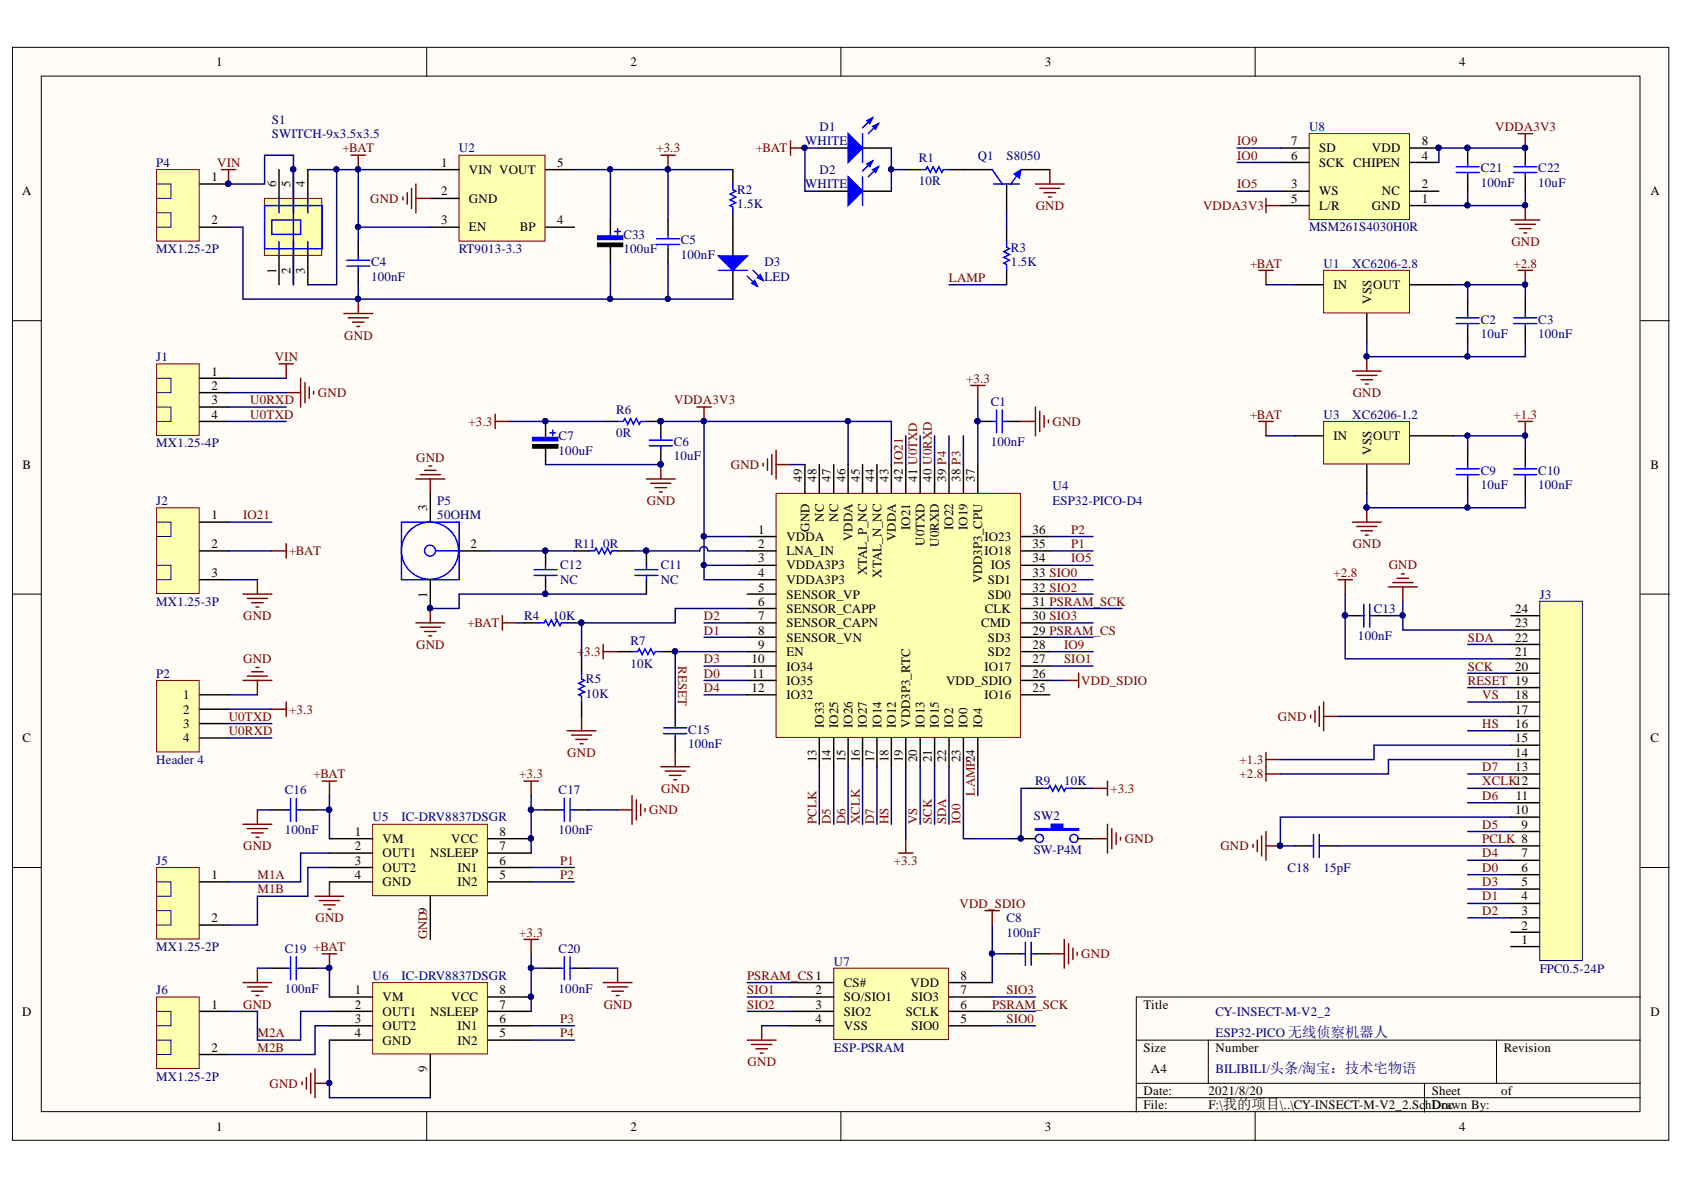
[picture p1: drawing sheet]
<svg xmlns="http://www.w3.org/2000/svg" width="297mm" height="210mm" viewBox="0 0 297 210" stroke-linecap="round" stroke-linejoin="round" font-family="sans-serif">
<defs><g id="words">
<g font-size="2.3">
<text x="38.1" y="11.7">1</text>
<text x="111.2" y="11.7">2</text>
<text x="184.3" y="11.7">3</text>
<text x="257.4" y="11.7">4</text>
<text x="77.8" y="29.4">1</text>
<text x="98.3" y="29.4">5</text>
<text x="227.8" y="28.1">6</text>
<text x="227.8" y="25.6">7</text>
<text x="232.7" y="29.4">SCK CHIPEN</text>
<text x="232.7" y="26.9">SD</text>
<text x="242" y="26.9">VDD</text>
<text x="250.8" y="28.1">4</text>
<text x="250.8" y="25.6">8</text>
<text x="3.9" y="34.5">A</text>
<text x="37.3" y="31.9">1</text>
<text x="48.7" y="32.9" transform="rotate(-90 48.7 32.9)">6</text>
<text x="51.3" y="32.9" transform="rotate(-90 51.3 32.9)">5</text>
<text x="53.8" y="32.9" transform="rotate(-90 53.8 32.9)">4</text>
<text x="77.8" y="34.5">2</text>
<text x="82.7" y="30.7">VIN VOUT</text>
<text x="82.7" y="35.7">GND</text>
<text x="227.8" y="33.2">3</text>
<text x="227.8" y="35.7">5</text>
<text x="232.7" y="34.5">WS</text>
<text x="243.8" y="34.5">NC</text>
<text x="250.8" y="35.7">1</text>
<text x="250.8" y="33.2">2</text>
<text x="291.1" y="34.5">A</text>
<text x="37.3" y="39.5">2</text>
<text x="77.8" y="39.5">3</text>
<text x="82.7" y="40.8">EN</text>
<text x="91.7" y="40.8">BP</text>
<text x="98.3" y="39.5">4</text>
<text x="232.7" y="37">L/R</text>
<text x="242" y="37">GND</text>
<text x="48.7" y="48.3" transform="rotate(-90 48.7 48.3)">1</text>
<text x="51.3" y="48.3" transform="rotate(-90 51.3 48.3)">2</text>
<text x="53.8" y="48.3" transform="rotate(-90 53.8 48.3)">3</text>
<text x="235.2" y="51">IN</text>
<text x="241.9" y="53.6" transform="rotate(-90 241.9 53.6)">VSS</text>
<text x="242.2" y="51">OUT</text>
<text x="37.3" y="66.2">1</text>
<text x="37.3" y="68.8">2</text>
<text x="37.3" y="71.3">3</text>
<text x="37.3" y="73.8">4</text>
<text x="235.2" y="77.6">IN</text>
<text x="242.2" y="77.6">OUT</text>
<text x="4" y="82.7">B</text>
<text x="241.9" y="80.2" transform="rotate(-90 241.9 80.2)">VSS</text>
<text x="291.1" y="82.7">B</text>
<text x="141.5" y="85" transform="rotate(-90 141.5 85)">49</text>
<text x="144" y="85" transform="rotate(-90 144 85)">48</text>
<text x="146.6" y="85" transform="rotate(-90 146.6 85)">47</text>
<text x="149.1" y="85" transform="rotate(-90 149.1 85)">46</text>
<text x="151.7" y="85" transform="rotate(-90 151.7 85)">45</text>
<text x="154.2" y="85" transform="rotate(-90 154.2 85)">44</text>
<text x="156.7" y="85" transform="rotate(-90 156.7 85)">43</text>
<text x="159.3" y="85" transform="rotate(-90 159.3 85)">42 IO21</text>
<text x="161.8" y="85" transform="rotate(-90 161.8 85)">41 U0TXD</text>
<text x="164.3" y="85" transform="rotate(-90 164.3 85)">40 U0RXD</text>
<text x="166.9" y="85" transform="rotate(-90 166.9 85)">39 P4</text>
<text x="169.4" y="85" transform="rotate(-90 169.4 85)">38 P3</text>
<text x="172" y="85" transform="rotate(-90 172 85)">37</text>
<text x="37.3" y="91.6">1</text>
<text x="75.4" y="90.1" transform="rotate(-90 75.4 90.1)">3</text>
<text x="133.7" y="94.1">1</text>
<text x="138.7" y="95.4">VDDA</text>
<text x="142.8" y="93.8" transform="rotate(-90 142.8 93.8)">GND</text>
<text x="145.3" y="92" transform="rotate(-90 145.3 92)">NC</text>
<text x="147.8" y="92" transform="rotate(-90 147.8 92)">NC</text>
<text x="150.4" y="95.4" transform="rotate(-90 150.4 95.4)">VDDA</text>
<text x="158" y="95.4" transform="rotate(-90 158 95.4)">VDDA</text>
<text x="160.5" y="93.5" transform="rotate(-90 160.5 93.5)">IO21</text>
<text x="168.1" y="93.5" transform="rotate(-90 168.1 93.5)">IO22</text>
<text x="170.7" y="93.5" transform="rotate(-90 170.7 93.5)">IO19</text>
<text x="173.6" y="95.4">IO23</text>
<text x="182.1" y="94.1">36</text>
<text x="37.3" y="96.6">2</text>
<text x="37.3" y="101.7">3</text>
<text x="83" y="96.6">2</text>
<text x="133.7" y="96.6">2</text>
<text x="133.7" y="99.2">3</text>
<text x="133.7" y="101.7">4</text>
<text x="138.7" y="97.9">LNA_IN</text>
<text x="138.7" y="100.4">VDDA3P3</text>
<text x="152.9" y="101.5" transform="rotate(-90 152.9 101.5)">XTAL_P_NC</text>
<text x="155.5" y="101.9" transform="rotate(-90 155.5 101.9)">XTAL_N_NC</text>
<text x="163.1" y="96.3" transform="rotate(-90 163.1 96.3)">U0TXD</text>
<text x="165.6" y="96.5" transform="rotate(-90 165.6 96.5)">U0RXD</text>
<text x="173.6" y="97.9">IO18</text>
<text x="174.7" y="100.4">IO5</text>
<text x="182.1" y="101.7">33 SIO0</text>
<text x="182.1" y="99.2">34</text>
<text x="182.1" y="96.6">35</text>
<text x="75.4" y="105.4" transform="rotate(-90 75.4 105.4)">1</text>
<text x="133.7" y="104.3">5</text>
<text x="133.7" y="106.9">6</text>
<text x="138.7" y="103">VDDA3P3</text>
<text x="138.7" y="105.6">SENSOR_VP</text>
<text x="173.2" y="102.9" transform="rotate(-90 173.2 102.9)">VDD3P3_CPU</text>
<text x="174.2" y="105.6">SD0</text>
<text x="174.2" y="103">SD1</text>
<text x="182.1" y="106.9">31 PSRAM_SCK</text>
<text x="182.1" y="104.3">32 SIO2</text>
<text x="133.7" y="109.4">7</text>
<text x="133.7" y="111.9">8</text>
<text x="138.7" y="108.1">SENSOR_CAPP</text>
<text x="138.7" y="110.7">SENSOR_CAPN</text>
<text x="138.7" y="113.2">SENSOR_VN</text>
<text x="173.1" y="110.7">CMD</text>
<text x="173.7" y="108.1">CLK</text>
<text x="174.2" y="113.2">SD3</text>
<text x="182.1" y="111.9">29 PSRAM_CS</text>
<text x="182.1" y="109.4">30 SIO3</text>
<text x="267.3" y="113.2">22</text>
<text x="267.3" y="110.7">23</text>
<text x="267.3" y="108.1">24</text>
<text x="132.5" y="117">10</text>
<text x="132.6" y="119.5">11</text>
<text x="133.7" y="114.5">9</text>
<text x="138.7" y="115.7">EN</text>
<text x="138.7" y="118.3">IO34</text>
<text x="173.6" y="118.3">IO17</text>
<text x="174.2" y="115.7">SD2</text>
<text x="182.1" y="119.5">26</text>
<text x="182.1" y="117">27</text>
<text x="182.1" y="114.5">28</text>
<text x="267.3" y="118.3">20</text>
<text x="267.3" y="115.7">21</text>
<text x="32.3" y="123.3">1</text>
<text x="32.3" y="125.9">2</text>
<text x="132.5" y="122.1">12</text>
<text x="138.7" y="120.8">IO35</text>
<text x="138.7" y="123.3">IO32</text>
<text x="166.9" y="120.8">VDD_SDIO</text>
<text x="173.6" y="123.3">IO16</text>
<text x="182.1" y="122.1">25</text>
<text x="267.3" y="125.9">17</text>
<text x="267.3" y="123.3">18</text>
<text x="4" y="130.9">C</text>
<text x="32.3" y="128.4">3</text>
<text x="32.3" y="130.9">4</text>
<text x="145.3" y="128.4" transform="rotate(-90 145.3 128.4)">IO33</text>
<text x="147.8" y="128.4" transform="rotate(-90 147.8 128.4)">IO25</text>
<text x="150.4" y="128.4" transform="rotate(-90 150.4 128.4)">IO26</text>
<text x="152.9" y="128.4" transform="rotate(-90 152.9 128.4)">IO27</text>
<text x="155.5" y="128.4" transform="rotate(-90 155.5 128.4)">IO14</text>
<text x="158" y="128.4" transform="rotate(-90 158 128.4)">IO12</text>
<text x="160.5" y="128.4" transform="rotate(-90 160.5 128.4)">VDD3P3_RTC</text>
<text x="163.1" y="128.4" transform="rotate(-90 163.1 128.4)">IO13</text>
<text x="165.6" y="128.4" transform="rotate(-90 165.6 128.4)">IO15</text>
<text x="168.1" y="128.4" transform="rotate(-90 168.1 128.4)">IO2</text>
<text x="170.7" y="128.4" transform="rotate(-90 170.7 128.4)">IO0</text>
<text x="173.2" y="128.4" transform="rotate(-90 173.2 128.4)">IO4</text>
<text x="267.3" y="130.9">15</text>
<text x="267.3" y="128.4">16</text>
<text x="291.1" y="130.9">C</text>
<text x="144" y="134.5" transform="rotate(-90 144 134.5)">13</text>
<text x="146.6" y="134.5" transform="rotate(-90 146.6 134.5)">14</text>
<text x="149.1" y="134.5" transform="rotate(-90 149.1 134.5)">15</text>
<text x="151.7" y="134.5" transform="rotate(-90 151.7 134.5)">16</text>
<text x="154.2" y="134.5" transform="rotate(-90 154.2 134.5)">17</text>
<text x="156.7" y="134.5" transform="rotate(-90 156.7 134.5)">18</text>
<text x="159.3" y="134.5" transform="rotate(-90 159.3 134.5)">19</text>
<text x="161.8" y="134.5" transform="rotate(-90 161.8 134.5)">20</text>
<text x="164.3" y="134.5" transform="rotate(-90 164.3 134.5)">21</text>
<text x="166.9" y="134.5" transform="rotate(-90 166.9 134.5)">22</text>
<text x="169.4" y="134.5" transform="rotate(-90 169.4 134.5)">23</text>
<text x="267.3" y="136">13</text>
<text x="267.3" y="133.5">14</text>
<text x="267.3" y="143.6">10</text>
<text x="267.4" y="141.1">11</text>
<text x="62.6" y="147.4">1</text>
<text x="62.6" y="150">2</text>
<text x="67.5" y="148.7">VM</text>
<text x="79.6" y="148.7">VCC</text>
<text x="88.1" y="150">7</text>
<text x="88.1" y="147.4">8</text>
<text x="268.4" y="146.2">9</text>
<text x="37.3" y="155">1</text>
<text x="62.6" y="152.5">3</text>
<text x="62.6" y="155">4</text>
<text x="67.5" y="151.2">OUT1</text>
<text x="67.5" y="153.8">OUT2</text>
<text x="75.9" y="151.2">NSLEEP</text>
<text x="80.7" y="153.8">IN1</text>
<text x="88.1" y="155">5</text>
<text x="88.1" y="152.5">6</text>
<text x="268.4" y="153.8">6</text>
<text x="268.4" y="151.2">7</text>
<text x="67.5" y="156.3">GND</text>
<text x="80.7" y="156.3">IN2</text>
<text x="268.4" y="161.4">3</text>
<text x="268.4" y="158.8">4</text>
<text x="268.4" y="156.3">5</text>
<text x="37.3" y="162.6">2</text>
<text x="268.4" y="166.5">1</text>
<text x="268.4" y="164">2</text>
<text x="169.4" y="172.9">8</text>
<text x="3.9" y="179.2">D</text>
<text x="37.3" y="177.9">1</text>
<text x="62.6" y="175.4">1</text>
<text x="62.6" y="177.9">2</text>
<text x="67.5" y="176.7">VM</text>
<text x="67.5" y="179.2">OUT1</text>
<text x="75.9" y="179.2">NSLEEP</text>
<text x="79.6" y="176.7">VCC</text>
<text x="88.1" y="177.9">7</text>
<text x="88.1" y="175.4">8</text>
<text x="143.9" y="175.4">2</text>
<text x="143.9" y="177.9">3</text>
<text x="148.9" y="174.1">CS#</text>
<text x="148.9" y="176.7">SO/SIO1</text>
<text x="148.9" y="179.2">SIO2</text>
<text x="159.8" y="179.2">SCLK</text>
<text x="160.6" y="174.1">VDD</text>
<text x="160.8" y="176.7">SIO3</text>
<text x="169.4" y="177.9">6</text>
<text x="169.4" y="175.4">7</text>
<text x="201.7" y="177.9">Title</text>
<text x="291.1" y="179.2">D</text>
<text x="37.3" y="185.5">2</text>
<text x="62.6" y="180.5">3</text>
<text x="62.6" y="183">4</text>
<text x="67.5" y="181.7">OUT2</text>
<text x="67.5" y="184.3">GND</text>
<text x="80.7" y="184.3">IN2</text>
<text x="80.7" y="181.7">IN1</text>
<text x="88.1" y="183">5</text>
<text x="88.1" y="180.5">6</text>
<text x="143.9" y="180.5">4</text>
<text x="148.9" y="181.7">VSS</text>
<text x="160.8" y="181.7">SIO0</text>
<text x="169.4" y="180.5">5</text>
<text x="201.7" y="185.5">Size</text>
<text x="214.4" y="185.5">Number</text>
<text x="265.2" y="185.5">Revision</text>
<text x="75.4" y="189.2" transform="rotate(-90 75.4 189.2)">9</text>
<text x="203" y="189.3">A4</text>
<text x="201.7" y="193.1">Date:</text>
<text x="201.7" y="195.7">File:</text>
<text x="213.1" y="193.1">2021/8/20</text>
<text x="213.1" y="195.7">F:\我的项目\..\CY-INSECT-M-V2_2.SchDrawn By:</text>
<text x="252.6" y="193.1">Sheet</text>
<text x="254.2" y="195.7">oc</text>
<text x="264.8" y="193.1">of</text>
<text x="38.1" y="199.5">1</text>
<text x="111.2" y="199.5">2</text>
<text x="184.3" y="199.5">3</text>
<text x="257.4" y="199.5">4</text>
</g>
<g font-size="2.3" fill="#000080">
<text x="48" y="21.8">S1</text>
<text x="144.5" y="23.1">D1</text>
<text x="230.9" y="23.1">U8</text>
<text x="27.6" y="29.4">P4</text>
<text x="48" y="24.3">SWITCH-9x3.5x3.5</text>
<text x="80.9" y="26.9">U2</text>
<text x="142" y="25.6">WHITE</text>
<text x="162.1" y="28.6">R1</text>
<text x="172.5" y="28.1">Q1</text>
<text x="177.5" y="28.1">S8050</text>
<text x="130" y="34.2">R2</text>
<text x="142" y="33.2">WHITE</text>
<text x="144.5" y="30.7">D2</text>
<text x="162.1" y="32.7">10R</text>
<text x="261.2" y="30.4">C21</text>
<text x="261.2" y="32.9">100nF</text>
<text x="271.3" y="30.4">C22</text>
<text x="271.3" y="32.9">10uF</text>
<text x="130" y="36.8">1.5K</text>
<text x="230.9" y="40.8">MSM261S4030H0R</text>
<text x="27.6" y="44.7">MX1.25-2P</text>
<text x="65.5" y="47">C4</text>
<text x="80.9" y="44.7">RT9013-3.3</text>
<text x="110" y="42.1">C33</text>
<text x="110" y="44.7">100uF</text>
<text x="120.1" y="43.1">C5</text>
<text x="120.1" y="45.7">100nF</text>
<text x="134.8" y="47">D3</text>
<text x="178.3" y="44.4">R3</text>
<text x="178.3" y="47">1.5K</text>
<text x="233.4" y="47.2">U1</text>
<text x="238.5" y="47.2">XC6206-2.8</text>
<text x="65.5" y="49.5">100nF</text>
<text x="134.8" y="49.5">LED</text>
<text x="261.2" y="57.1">C2</text>
<text x="261.2" y="59.6">10uF</text>
<text x="271.3" y="57.1">C3</text>
<text x="271.3" y="59.6">100nF</text>
<text x="27.6" y="63.7">J1</text>
<text x="174.7" y="71.6">C1</text>
<text x="98.5" y="77.6">C7</text>
<text x="108.7" y="73.1">R6</text>
<text x="108.7" y="77.1">0R</text>
<text x="233.4" y="73.8">U3</text>
<text x="238.5" y="73.8">XC6206-1.2</text>
<text x="27.6" y="78.9">MX1.25-4P</text>
<text x="98.5" y="80.2">100uF</text>
<text x="118.8" y="78.7">C6</text>
<text x="118.8" y="81.2">10uF</text>
<text x="174.7" y="78.7">100nF</text>
<text x="261.2" y="83.7">C9</text>
<text x="271.3" y="83.7">C10</text>
<text x="27.6" y="89">J2</text>
<text x="77.1" y="89">P5</text>
<text x="185.7" y="86.5">U4</text>
<text x="185.7" y="89">ESP32-PICO-D4</text>
<text x="261.2" y="86.3">10uF</text>
<text x="271.3" y="86.3">100nF</text>
<text x="77.1" y="91.6">50OHM</text>
<text x="98.8" y="100.4">C12</text>
<text x="101.3" y="96.6">R11</text>
<text x="106.4" y="96.6">0R</text>
<text x="116.6" y="100.4">C11</text>
<text x="27.6" y="106.9">MX1.25-3P</text>
<text x="98.8" y="103">NC</text>
<text x="116.6" y="103">NC</text>
<text x="271.6" y="105.6">J3</text>
<text x="92.4" y="109.4">R4</text>
<text x="97.5" y="109.4">10K</text>
<text x="111.2" y="113.7">R7</text>
<text x="239.5" y="113">100nF</text>
<text x="242.3" y="108.1">C13</text>
<text x="27.6" y="119.5">P2</text>
<text x="111.2" y="117.8">10K</text>
<text x="103.4" y="120.6">R5</text>
<text x="103.4" y="123.1">10K</text>
<text x="121.4" y="129.4">C15</text>
<text x="121.4" y="132">100nF</text>
<text x="27.6" y="134.7">Header 4</text>
<text x="50.2" y="140.1">C16</text>
<text x="98.5" y="140.1">C17</text>
<text x="182.6" y="138.6">R9</text>
<text x="187.7" y="138.6">10K</text>
<text x="50.2" y="147.2">100nF</text>
<text x="65.7" y="144.9">U5</text>
<text x="70.8" y="144.9">IC-DRV8837DSGR</text>
<text x="98.5" y="147.2">100nF</text>
<text x="182.4" y="144.6">SW2</text>
<text x="27.6" y="152.5">J5</text>
<text x="182.4" y="150.7">SW-P4M</text>
<text x="227.1" y="153.8">C18</text>
<text x="233.4" y="153.8">15pF</text>
<text x="27.6" y="167.8">MX1.25-2P</text>
<text x="177.5" y="162.6">C8</text>
<text x="177.5" y="165.2">100nF</text>
<text x="50.2" y="168">C19 +BAT</text>
<text x="65.7" y="172.9">U6</text>
<text x="70.8" y="172.9">IC-DRV8837DSGR</text>
<text x="98.5" y="168">C20</text>
<text x="147.1" y="170.3">U7</text>
<text x="271.6" y="171.6">FPC0.5-24P</text>
<text x="27.6" y="175.4">J6</text>
<text x="50.2" y="175.1">100nF</text>
<text x="98.5" y="175.1">100nF</text>
<text x="214.4" y="179.2">CY-INSECT-M-V2_2</text>
<text x="147.1" y="185.5">ESP-PSRAM</text>
<text x="214.4" y="183">ESP32-PICO 无线侦察机器人</text>
<text x="27.6" y="190.6">MX1.25-2P</text>
<text x="214.4" y="189.3">BILIBILI/头条/淘宝：技术宅物语</text>
</g>
<g font-size="2.3" fill="#800000">
<text x="263.7" y="23.1">VDDA3V3</text>
<text x="38.3" y="29.4">VIN</text>
<text x="60.4" y="26.9">+BAT</text>
<text x="115.8" y="26.9">+3.3</text>
<text x="133.3" y="26.9">+BAT</text>
<text x="218.2" y="28.1">IO0</text>
<text x="218.2" y="25.6">IO9</text>
<text x="65.3" y="35.7">GND</text>
<text x="218.2" y="33.2">IO5</text>
<text x="182.7" y="37">GND</text>
<text x="212.2" y="37">VDDA3V3</text>
<text x="220.5" y="47.2">+BAT</text>
<text x="266.6" y="43.4">GND</text>
<text x="266.9" y="47.2">+2.8</text>
<text x="167.4" y="49.8">LAMP</text>
<text x="60.7" y="59.9">GND</text>
<text x="48.5" y="63.7">VIN</text>
<text x="44.2" y="71.3">U0RXD</text>
<text x="56.1" y="70">GND</text>
<text x="118.9" y="71.3">VDDA3V3</text>
<text x="170.4" y="67.5">+3.3</text>
<text x="238.6" y="70">GND</text>
<text x="44.2" y="73.8">U0TXD</text>
<text x="82.6" y="75.1">+3.3</text>
<text x="185.7" y="75.1">GND</text>
<text x="220.5" y="73.8">+BAT</text>
<text x="266.9" y="73.8">+1.3</text>
<text x="73.4" y="81.4">GND</text>
<text x="128.9" y="82.7">GND</text>
<text x="114.1" y="89">GND</text>
<text x="42.9" y="91.6">IO21</text>
<text x="189" y="94.1">P2</text>
<text x="51" y="97.9">+BAT</text>
<text x="189" y="96.6">P1</text>
<text x="189" y="99.2">IO5</text>
<text x="235.2" y="101.7">+2.8</text>
<text x="238.6" y="96.6">GND</text>
<text x="244.9" y="100.4">GND</text>
<text x="42.9" y="109.4">GND</text>
<text x="82.5" y="110.7">+BAT</text>
<text x="124.2" y="111.9">D1</text>
<text x="124.2" y="109.4">D2</text>
<text x="258.9" y="113.2">SDA</text>
<text x="42.9" y="117">GND</text>
<text x="73.4" y="114.5">GND</text>
<text x="101.8" y="115.7">+3.3</text>
<text x="119.6" y="117.5" transform="rotate(90 119.6 117.5)">RESET</text>
<text x="124.2" y="119.5">D0</text>
<text x="124.2" y="117">D3</text>
<text x="187.7" y="114.5">IO9</text>
<text x="187.7" y="117">SIO1</text>
<text x="258.9" y="118.3">SCK</text>
<text x="51" y="125.9">+3.3</text>
<text x="124.2" y="122.1">D4</text>
<text x="190.7" y="120.8">VDD_SDIO</text>
<text x="258.9" y="120.8">RESET 19</text>
<text x="261.4" y="123.3">VS</text>
<text x="40.3" y="129.7">U0RXD</text>
<text x="40.3" y="127.1">U0TXD</text>
<text x="225.4" y="127.1">GND</text>
<text x="261.4" y="128.4">HS</text>
<text x="55.3" y="137.3">+BAT</text>
<text x="91.6" y="137.3">+3.3</text>
<text x="100.1" y="133.5">GND</text>
<text x="218.6" y="134.7">+1.3</text>
<text x="218.6" y="137.3">+2.8</text>
<text x="261.4" y="136">D7</text>
<text x="114.5" y="143.6">GND</text>
<text x="116.6" y="139.8">GND</text>
<text x="172" y="140.3" transform="rotate(-90 172 140.3)">LAMP24</text>
<text x="195.9" y="139.8">+3.3</text>
<text x="261.4" y="141.1">D6</text>
<text x="261.4" y="138.6">XCLK12</text>
<text x="42.9" y="150">GND</text>
<text x="144" y="145.4" transform="rotate(-90 144 145.4)">PCLK</text>
<text x="146.6" y="145.4" transform="rotate(-90 146.6 145.4)">D5</text>
<text x="149.1" y="145.4" transform="rotate(-90 149.1 145.4)">D6</text>
<text x="151.7" y="145.4" transform="rotate(-90 151.7 145.4)">XCLK</text>
<text x="154.2" y="145.4" transform="rotate(-90 154.2 145.4)">D7</text>
<text x="156.7" y="145.4" transform="rotate(-90 156.7 145.4)">HS</text>
<text x="161.8" y="145.4" transform="rotate(-90 161.8 145.4)">VS</text>
<text x="164.3" y="145.4" transform="rotate(-90 164.3 145.4)">SCK</text>
<text x="166.9" y="145.4" transform="rotate(-90 166.9 145.4)">SDA</text>
<text x="169.4" y="145.4" transform="rotate(-90 169.4 145.4)">IO0</text>
<text x="198.4" y="148.7">GND</text>
<text x="215.3" y="150">GND</text>
<text x="261.4" y="146.2">D5</text>
<text x="261.4" y="148.7">PCLK 8</text>
<text x="45.4" y="155">M1A</text>
<text x="98.8" y="152.5">P1</text>
<text x="98.8" y="155">P2</text>
<text x="157.7" y="152.5">+3.3</text>
<text x="261.4" y="153.8">D0</text>
<text x="261.4" y="151.2">D4</text>
<text x="45.4" y="157.6">M1B</text>
<text x="169.2" y="160.1">VDD_SDIO</text>
<text x="261.4" y="158.8">D1</text>
<text x="261.4" y="161.4">D2</text>
<text x="261.4" y="156.3">D3</text>
<text x="55.7" y="162.6">GND</text>
<text x="75.4" y="165.7" transform="rotate(-90 75.4 165.7)">GND9</text>
<text x="91.6" y="165.2">+3.3</text>
<text x="131.8" y="172.9">PSRAM_CS1</text>
<text x="190.7" y="169">GND</text>
<text x="42.9" y="177.9">GND</text>
<text x="106.5" y="177.9">GND</text>
<text x="131.8" y="175.4">SIO1</text>
<text x="131.8" y="177.9">SIO2</text>
<text x="175" y="177.9">PSRAM_SCK</text>
<text x="177.5" y="175.4">SIO3</text>
<text x="45.4" y="185.5">M2B</text>
<text x="45.4" y="183">M2A</text>
<text x="98.8" y="180.5">P3</text>
<text x="98.8" y="183">P4</text>
<text x="177.5" y="180.5">SIO0</text>
<text x="47.5" y="191.9">GND</text>
<text x="131.9" y="188.1">GND</text>
</g>
</g></defs>
<g fill="#fffcf8" stroke="#000" stroke-width=".18">
<path d="M2.2 8.3h292.2v192.8h-292.2z"/>
<path d="M7.3 13.4h282v182.7h-282z"/>
</g>
<g fill="none" stroke="#000" stroke-width=".18">
<path d="M75.3 8.3v5.1M148.3 8.3v5.1M221.4 8.3v5.1M2.2 56.6h5.1M289.4 56.6h5.1M2.2 104.8h5.1M289.4 104.8h5.1M2.2 153h5.1M289.4 153h5.1M289.4 175.9h-89v20.3M75.3 196.2v5M148.3 196.2v5"/>
<path d="M200.4 183.5h89M200.4 191.1h89M200.4 193.6h89M213.1 183.5v7.6M221.4 196.2v5M251.3 191.1v5.1M264 183.5v7.6"/>
</g>
<path d="M136.9 87h43.1v43.1h-43.1z" fill="#ffffb0" stroke="#800000" stroke-width=".18"/>
<g fill="none" stroke="#000" stroke-width=".25">
<path d="M96.2 97.2v2.5M114 97.2v2.5M131.8 94.6h5.1M131.8 97.2h5.1M131.8 99.7h5.1M142 81.9v5.1M144.5 81.9v5.1M147.1 81.9v5.1M149.6 81.9v5.1M152.1 81.9v5.1M154.7 81.9v5.1M157.2 81.9v5.1"/>
<path d="M159.8 81.9v5.1M162.3 81.9v5.1M164.8 81.9v5.1M167.4 81.9v5.1M169.9 81.9v5.1M172.5 81.9v5.1M180.1 94.6h5.1M180.1 97.2h5.1M180.1 99.7h5.1M96.2 102.3v2.5M108.9 114.9h2.6M114 102.3v2.5"/>
<path d="M116.6 114.9h2.5M131.8 102.3h5.1M131.8 104.8h5.1M131.8 107.3h5.1M131.8 109.9h5.1M131.8 112.4h5.1M131.8 114.9h5.1M131.8 117.5h5.1M180.1 102.3h5.1M180.1 104.8h5.1M180.1 107.3h5.1M180.1 109.9h5.1"/>
<path d="M180.1 112.4h5.1M180.1 114.9h5.1M180.1 117.5h5.1M119.1 125.1v2.5M119.1 130.2v2.5M131.8 120h5.1M131.8 122.6h5.1M144.5 130.2v5M147.1 130.2v5M149.6 130.2v5M152.1 130.2v5M154.7 130.2v5"/>
<path d="M157.2 130.2v5M159.8 130.2v5M162.3 130.2v5M164.8 130.2v5M167.4 130.2v5M169.9 130.2v5M172.5 130.2v5M180.1 120h5.1M180.1 122.6h5.1M181.4 139.1h2.5M189 139.1h2.5"/>
</g>
<g fill="none" stroke="#800000" stroke-width=".25">
<path d="M87.3 73.1v2.5M87.3 74.3h2.6M136.9 79.4v5.1M114 84.5h5.1M114.8 85.2h3.5M115.5 86h2.1M116.3 86.8h.5M116.6 81.9v2.6M134.6 81.7v.5M135.4 80.9v2.1M136.1 80.2v3.5M136.9 81.9h2.5"/>
<path d="M73.4 109.9h5M74.1 110.6h3.6M74.9 111.4h2M75.6 112.2h.6M75.9 107.3v2.6M106.4 113.7v2.5M106.4 114.9h2.5M192.8 139.1h2.5M195.3 137.8v2.5M158.5 150.5h2.5M159.8 147.9v2.6"/>
</g>
<g fill="#000080" stroke="#000080" stroke-width=".18">
<circle cx="116.5" cy="81.9" r=".46"/>
<circle cx="114" cy="97.1" r=".46"/>
<circle cx="96.2" cy="104.7" r=".46"/>
<circle cx="96.2" cy="97.1" r=".46"/>
<circle cx="75.8" cy="107.3" r=".46"/>
<circle cx="119.1" cy="114.9" r=".46"/>
</g>
<g fill="none" stroke="#00f" stroke-width=".25">
<path d="M96.2 99.7v.8M114 99.7v.8M94.2 101.5h4.1M94.2 100.5h4.1M96.2 101.5v.8M111.5 114.9h1l.3-.5 .5 1.1 .5-1.1 .5 1.1 .5-1.1 .5 1.1 .2-.6h1.1M112 101.5h4.1M112 100.5h4.1M114 101.5v.8M117.1 128.4h4M117.1 129.4h4M119.1 127.6v.8"/>
<path d="M119.1 129.4v.8M183.9 139.1h1l.3-.6 .5 1.1 .5-1.1 .5 1.1 .5-1.1 .5 1.1 .3-.5h1"/>
</g>
<path d="M271.6 106.1h7.5v63.3h-7.5z" fill="#ffffb0" stroke="#000080" stroke-width=".18"/>
<g fill="none" stroke="#000" stroke-width=".25">
<path d="M129.3 40.1v5M129.3 47.7v5.1M258.9 52.8v2.5M258.9 57.8v2.6M269 52.8v2.5M269 57.8v2.6M258.9 79.4v2.5M269 79.4v2.5M258.9 84.5v2.5M269 84.5v2.5M237.3 108.6h2.5M242.4 108.6h2.5"/>
<path d="M266.5 118.8h5.1M266.5 116.2h5.1M266.5 113.7h5.1M266.5 111.1h5.1M266.5 108.6h5.1M266.5 139.1h5.1M266.5 136.5h5.1M266.5 134h5.1M266.5 131.4h5.1M266.5 128.9h5.1M266.5 126.4h5.1M266.5 123.8h5.1"/>
<path d="M266.5 121.3h5.1M228.4 149.2h2.5M233.5 149.2h2.5M266.5 159.4h5.1M266.5 156.8h5.1M266.5 154.3h5.1M266.5 151.7h5.1M266.5 149.2h5.1M266.5 146.7h5.1M266.5 144.1h5.1M266.5 141.6h5.1M266.5 167h5.1"/>
<path d="M266.5 164.4h5.1M266.5 161.9h5.1"/>
</g>
<g fill="none" stroke="#800000" stroke-width=".25">
<path d="M267.8 47.7h2.5M269 47.7v2.5M238.6 65.5h5M239.3 66.2h3.6M240.1 67h2M240.8 67.7h.5M241.1 62.9v2.6M267.8 74.3h2.5M269 74.3v2.6M238.6 92.1h5M239.3 92.9h3.6M240.1 93.6h2"/>
<path d="M240.8 94.4h.5M241.1 89.6v2.5M236 102.3h2.6M237.3 102.3v2.5M244.9 103.5h5.1M245.7 102.8h3.5M246.4 102h2.1M247.2 101.2h.5M247.4 103.5v2.6M223.3 132.7v5.1M223.3 134h2.5M223.3 136.5h2.5"/>
<path d="M231.2 126.1v.5M231.9 125.3v2.1M232.7 124.6v3.5M233.5 123.8v5.1M233.5 126.4h2.5M221 149v.5M221.8 148.2v2M222.5 147.4v3.6M223.3 146.7v5M223.3 149.2h2.5"/>
</g>
<g fill="none" stroke="#00f" stroke-width=".25">
<path d="M256.8 56.1h4.1M256.8 57.1h4.1M258.9 55.3v.8M258.9 57.1v.7M267 56.1h4.1M267 57.1h4.1M269 55.3v.8M269 57.1v.7M256.8 82.7h4.1M256.8 83.7h4.1M258.9 81.9v.8M258.9 83.7v.8"/>
<path d="M267 82.7h4.1M267 83.7h4.1M269 81.9v.8M269 83.7v.8M239.8 108.6h.8M240.6 106.6v4M241.6 106.6v4M241.6 108.6h.8M230.9 149.2h.8M231.7 147.2v4M232.7 147.2v4M232.7 149.2h.8"/>
</g>
<g fill="#000080" stroke="#000080" stroke-width=".18">
<circle cx="225.8" cy="149.2" r=".46"/>
<circle cx="237.2" cy="108.5" r=".46"/>
<circle cx="241" cy="62.9" r=".46"/>
<circle cx="269" cy="50.2" r=".46"/>
<circle cx="241" cy="89.5" r=".46"/>
<circle cx="269" cy="76.8" r=".46"/>
</g>
<path d="M126.7 45.1h5.1l-2.5 2.6z" fill="#00f"/>
<path d="M126.7 45.1h5.1l-2.5 2.6zM131.8 48.7l1.8 1.8M132.8 47.7l1.8 1.8" fill="none" stroke="#00f" stroke-width=".25"/>
<path d="M132.6 50l.5-.5 .5 1z" fill="#00f"/>
<path d="M132.6 50l.5-.5 .5 1z" fill="none" stroke="#00f" stroke-width=".25"/>
<path d="M133.6 49l.5-.6 .5 1.1z" fill="#00f"/>
<path d="M175 29.9l1.8 2.6M175.3 32.5h4.5M180.1 29.9l-1.8 2.6M126.7 47.7h5.1M133.6 49l.5-.6 .5 1.1z" fill="none" stroke="#00f" stroke-width=".25"/>
<path d="M169.9 29.9h5.1M177.6 32.5v5M180.1 29.9h5.1" fill="none" stroke="#000" stroke-width=".25"/>
<path d="M178.8 30.7l1.3-.8-.3 1.5z" fill="#00f"/>
<path d="M178.8 30.7l1.3-.8-.3 1.5z" fill="none" stroke="#00f" stroke-width=".18"/>
<path d="M182.6 32.5h5.1M183.4 33.2h3.6M184.2 34h2M184.9 34.7h.5M185.2 29.9v2.6" fill="none" stroke="#800000" stroke-width=".25"/>
<path d="M177.6 40.1v2.5M177.6 47.7v2.5" fill="none" stroke="#000" stroke-width=".25"/>
<path d="M177.6 42.6v1l.5 .3-1.1 .5 1.1 .5-1.1 .5 1.1 .5-1.1 .5 .6 .3v1" fill="none" stroke="#00f" stroke-width=".25"/>
<path d="M81 27.4h15.1v15.1h-15.1z" fill="#ffffb0" stroke="#800000" stroke-width=".18"/>
<g fill="none" stroke="#000" stroke-width=".25">
<path d="M75.9 29.9h5.1M75.9 35h5.1M96.2 29.9h5.1M117.8 38.8v2.5M129.3 29.9v2.6M129.3 37.5v2.6M63.2 42.6v2.5M63.2 47.7v2.5M75.9 40.1h5.1M96.2 40.1h5.1M117.8 43.9v2.5M92.4 109.9h2.6"/>
<path d="M100 109.9h2.6M102.6 116.2v2.6M102.6 123.8v2.6"/>
</g>
<path d="M129.3 32.5v1l.5 .2-1 .5 1 .5-1 .5 1 .6-1 .5 .5 .2v1M61.2 45.9h4M61.2 46.9h4M63.2 45.1v.8M63.2 46.9v.8M115.8 42.1h4.1M115.8 43.1h4.1M117.8 41.3v.8M117.8 43.1v.8M95 109.9h1l.2-.5 .5 1 .5-1 .6 1 .5-1 .5 1 .2-.5h1M102.6 118.8v1l.5 .2-1 .5 1 .5-1 .5 1 .5-1 .6 .5 .2v1" fill="none" stroke="#00f" stroke-width=".25"/>
<g fill="none" stroke="#800000" stroke-width=".25">
<path d="M39 29.9h2.6M40.3 29.9v2.6M61.9 27.4h2.6M63.2 27.4v2.5M71.1 34.7v.5M71.8 34v2M72.6 33.2v3.6M73.4 32.5v5M73.4 35h2.5M116.6 27.4h2.5M117.8 27.4v2.5M60.7 55.3h5"/>
<path d="M61.4 56.1h3.6M62.2 56.8h2M62.9 57.6h.5M63.2 52.8v2.5M49.2 64.2h2.6M50.5 64.2v2.5M50.5 69.3h2.5M53 66.7v5.1M53.8 67.5v3.5M54.6 68.2v2.1M55.3 69v.5M88.6 108.6v2.5"/>
<path d="M88.6 109.9h2.5M100 128.9h5.1M100.8 129.7h3.6M101.6 130.4h2M102.3 131.2h.5M102.6 126.4v2.5"/>
</g>
<g fill="#000080" stroke="#000080" stroke-width=".18">
<circle cx="63.1" cy="52.7" r=".46"/>
<circle cx="117.8" cy="29.9" r=".46"/>
<circle cx="63.1" cy="29.9" r=".46"/>
<circle cx="40.3" cy="32.4" r=".46"/>
<circle cx="102.5" cy="109.8" r=".46"/>
</g>
<path d="M65.7 145.4h20.3v12.6h-20.3z" fill="#ffffb0" stroke="#800000" stroke-width=".18"/>
<g fill="none" stroke="#000" stroke-width=".25">
<path d="M47.9 142.9h2.6M53 142.9h2.6M58.1 147.9h7.6M58.1 150.5h7.6M58.1 153h7.6M58.1 155.6h7.6M75.9 158.1v7.6M86.1 147.9h7.6M86.1 150.5h7.6M86.1 153h7.6M86.1 155.6h7.6M96.2 142.9h2.6"/>
<path d="M101.3 142.9h2.6"/>
</g>
<circle cx="93.6" cy="147.9" r=".46" fill="#000080" stroke="#000080" stroke-width=".18"/>
<g fill="none" stroke="#800000" stroke-width=".25">
<path d="M56.8 137.8h2.6M58.1 137.8v2.5M92.4 137.8h2.6M93.7 137.8v2.5M116.6 135.2h5M117.3 136h3.6M118.1 136.8h2M118.8 137.5h.6M119.1 132.7v2.5M42.9 145.4h5M43.6 146.2h3.6M44.4 146.9h2"/>
<path d="M45.1 147.7h.6M45.4 142.9v2.5"/>
</g>
<path d="M50.5 142.9h.7M51.2 140.8v4.1M52.3 140.8v4.1M52.3 142.9h.7M98.8 142.9h.7M99.5 140.8v4.1M100.6 142.9h.7M100.6 140.8v4.1" fill="none" stroke="#00f" stroke-width=".25"/>
<path d="M65.7 173.3h20.3v12.6h-20.3z" fill="#ffffb0" stroke="#800000" stroke-width=".18"/>
<g fill="none" stroke="#000" stroke-width=".25">
<path d="M49.2 45.1v5.1M51.8 45.1v5.1M47.9 170.8h2.6M53 170.8h2.6M58.1 175.9h7.6M58.1 178.4h7.6M86.1 175.9h7.6M86.1 178.4h7.6M96.2 170.8h2.6M101.3 170.8h2.6M58.1 180.9h7.6M58.1 183.5h7.6"/>
<path d="M75.9 186v7.6M86.1 180.9h7.6M86.1 183.5h7.6"/>
</g>
<g fill="#000080" stroke="#000080" stroke-width=".18">
<circle cx="93.6" cy="175.8" r=".46"/>
<circle cx="58.1" cy="170.7" r=".46"/>
<circle cx="58.1" cy="191" r=".46"/>
</g>
<g fill="none" stroke="#800000" stroke-width=".25">
<path d="M55.6 158.1h5.1M56.3 158.9h3.6M57.1 159.6h2M58.1 155.6v2.5M42.9 173.3h5M43.6 174.1h3.6M44.4 174.8h2M45.1 175.6h.6M45.4 170.8v2.5M56.8 168.2h2.6M57.9 160.4h.5M58.1 168.2v2.6"/>
<path d="M92.4 165.7h2.6M93.7 165.7v2.5M106.4 173.3h5.1M107.2 174.1h3.5M107.9 174.8h2.1M108.7 175.6h.5M108.9 170.8v2.5M53.3 190.8v.5M54 190.1v2M54.8 189.3v3.6M55.6 188.5v5.1M55.6 191.1h2.5"/>
</g>
<path d="M50.5 170.8h.7M51.2 168.7v4.1M52.3 168.7v4.1M52.3 170.8h.7M98.8 170.8h.7M99.5 168.7v4.1M100.6 170.8h.7M100.6 168.7v4.1" fill="none" stroke="#00f" stroke-width=".25"/>
<path d="M46.6 35h10.1v10h-10.1z" fill="#ffffb0" stroke="#800000" stroke-width=".18"/>
<path d="M46.7 36.3h10.1v7.6h-10.1zM47.9 38.8h5.1v2.5h-5.1zM49.2 35v2.5M51.8 35v2.5M54.3 35v2.5M49.2 42.6v2.5M51.8 42.6v2.5M54.3 42.6v2.5" fill="none" stroke="#00f" stroke-width=".25"/>
<path d="M49.2 29.9v5.1M51.8 29.9v5.1M54.3 29.9v5.1M54.3 45.1v5.1" fill="none" stroke="#000" stroke-width=".25"/>
<circle cx="51.7" cy="29.9" r=".46" fill="#000080" stroke="#000080" stroke-width=".18"/>
<path d="M27.6 153h7.5v12.6h-7.5z" fill="#ffffb0" stroke="#800000" stroke-width=".18"/>
<path d="M35.2 155.6h5.1M35.2 163.2h5.1" fill="none" stroke="#000" stroke-width=".25"/>
<path d="M27.6 155.6h2.6v2.5h-2.6M27.6 160.6h2.6v2.6h-2.6" fill="none" stroke="#11037f" stroke-width=".18"/>
<path d="M27.6 175.9h7.5v12.6h-7.5z" fill="#ffffb0" stroke="#800000" stroke-width=".18"/>
<path d="M180.1 147.9h2.5M190.3 147.9h2.5M35.2 178.4h5.1M35.2 186h5.1" fill="none" stroke="#000" stroke-width=".25"/>
<path d="M27.6 178.4h2.6v2.5h-2.6M27.6 183.5h2.6v2.5h-2.6" fill="none" stroke="#11037f" stroke-width=".18"/>
<circle cx="180" cy="147.9" r=".46" fill="#000080" stroke="#000080" stroke-width=".18"/>
<path d="M182.6 146.2h2.8v-.8h2.1v.8h2.8v.2h-7.7z" fill-rule="evenodd" fill="#00f"/>
<g fill="none" stroke="#00f" stroke-width=".25">
<path d="M182.6 146.2h2.8v-.8h2.1v.8h2.8v.2h-7.7z"/>
<circle cx="183.4" cy="147.9" r=".71"/>
<circle cx="189.4" cy="147.9" r=".72"/>
</g>
<circle cx="180" cy="147.9" r=".46" fill="#000080" stroke="#000080" stroke-width=".18"/>
<path d="M192.8 147.9h2.5M195.3 145.4v5.1M196.1 146.2v3.5M196.9 146.9v2.1M197.6 147.7v.5" fill="none" stroke="#800000" stroke-width=".25"/>
<path d="M27.6 64.2h7.5v12.6h-7.5z" fill="#ffffb0" stroke="#800000" stroke-width=".18"/>
<path d="M35.2 66.7h5.1M35.2 69.3h5.1M35.2 71.8h5.1M35.2 74.3h5.1" fill="none" stroke="#000" stroke-width=".25"/>
<path d="M27.6 66.7h2.6v2.6h-2.6M27.6 71.8h2.6v2.5h-2.6" fill="none" stroke="#11037f" stroke-width=".18"/>
<path d="M139.4 24.8v2.6M139.4 26.1h2.6M222 47.7h2.6M223.3 47.7v2.5M222 74.3h2.6M223.3 74.3v2.6" fill="none" stroke="#800000" stroke-width=".25"/>
<circle cx="141.9" cy="26.1" r=".46" fill="#000080" stroke="#000080" stroke-width=".18"/>
<path d="M27.6 29.9h7.5v12.6h-7.5z" fill="#ffffb0" stroke="#800000" stroke-width=".18"/>
<path d="M35.2 32.5h5.1M159.8 29.9h2.5M167.4 29.9h2.5M35.2 40.1h5.1M75.9 87v5.1M81 97.2h5.1M101.3 97.2h2.6M108.9 97.2h2.6M75.9 102.3v5" fill="none" stroke="#000" stroke-width=".25"/>
<g fill="#000080" stroke="#000080" stroke-width=".18">
<circle cx="40.3" cy="32.4" r=".46"/>
<circle cx="75.8" cy="107.3" r=".46"/>
</g>
<path d="M27.6 32.5h2.6v2.5h-2.6M27.6 37.5h2.6v2.6h-2.6" fill="none" stroke="#11037f" stroke-width=".18"/>
<g fill="none" stroke="#00f" stroke-width=".25">
<path d="M162.3 29.9h1l.3-.5 .5 1 .5-1 .5 1 .5-1 .5 1 .3-.5h1M70.8 92.1h10.2v10.2h-10.2zM76.9 97.2h4.1M103.9 97.2h1l.2-.5 .5 1 .5-1 .6 1 .5-1 .5 1 .2-.5h1"/>
<circle cx="75.8" cy="97.1" r="5"/>
<circle cx="75.8" cy="97.1" r=".97"/>
</g>
<path d="M73.4 84.5h5M74.1 83.7h3.6M74.9 83h2M75.6 82.2h.6M75.9 84.5v2.5M108.9 142.9h2.6M111.5 140.3v5.1M112.2 141.1v3.5M113 141.8v2.1M113.8 142.6v.5" fill="none" stroke="#800000" stroke-width=".25"/>
<path d="M147.1 170.8h20.2v12.6h-20.2z" fill="#ffffb0" stroke="#800000" stroke-width=".18"/>
<g fill="none" stroke="#000" stroke-width=".25">
<path d="M107.7 38.8v2.5M107.7 43.1v3.3M106.4 74.3h2.5M114 74.3h2.6v2.6M116.6 79.4v2.5M172.5 74.3h2.5M177.6 74.3h2.5M139.4 173.3h7.7M139.4 175.9h7.7M139.4 178.4h7.7M167.4 173.3h7.6M167.4 175.9h7.6"/>
<path d="M167.4 178.4h7.6M177.6 168.2h2.5M182.6 168.2h2.6M139.4 180.9h7.7M167.4 180.9h7.6"/>
</g>
<g fill="none" stroke="#800000" stroke-width=".25">
<path d="M122.9 71.8h2.6M124.2 71.8v2.5M171.2 68h2.5M172.5 68v2.5M180.1 74.3h2.5M182.6 71.8v5.1M183.4 72.6v3.5M184.2 73.3v2.1M184.9 74.1v.5M190.3 118.8v2.5M187.7 120h2.6M173.7 160.6h2.6"/>
<path d="M175 160.6v2.6M185.2 168.2h2.5M187.7 165.7v5.1M188.5 166.5v3.5M189.2 167.2v2.1M190 168v.5M131.8 183.5h5.1M132.6 184.2h3.5M133.3 185h2.1M134.1 185.8h.5M134.4 180.9v2.6"/>
</g>
<g fill="none" stroke="#00f" stroke-width=".25">
<path d="M107.7 41.3v.8M108.4 40.8h1M108.9 40.3v1M108.9 74.3h1.1l.2-.5 .5 1 .5-1 .5 1 .5-1 .6 1 .2-.5h1M114.5 77.6h4.1M114.5 78.6h4.1M116.6 76.9v.7M116.6 78.6v.8M175 74.3h.8M175.8 72.3v4.1M176.8 72.3v4.1M176.8 74.3h.8"/>
<path d="M180.1 168.2h.8M180.9 166.2v4.1M181.9 166.2v4.1M181.9 168.2h.7"/>
</g>
<path d="M105.4 41.6h4.5v.7h-4.5z" fill="#00f" stroke="#00f" stroke-width=".18"/>
<path d="M105.4 42.9h4.5v.6h-4.5z" fill="#000" stroke="#000" stroke-width=".18"/>
<g fill="#000080" stroke="#000080" stroke-width=".18">
<circle cx="116.5" cy="81.9" r=".46"/>
<circle cx="116.5" cy="74.3" r=".46"/>
<circle cx="124.1" cy="74.3" r=".46"/>
<circle cx="172.4" cy="74.3" r=".46"/>
</g>
<path d="M233.5 47.7h15.1v7.5h-15.1z" fill="#ffffb0" stroke="#800000" stroke-width=".18"/>
<path d="M228.4 50.2h5.1M241.1 55.3v5.1M248.7 50.2h7.6" fill="none" stroke="#000" stroke-width=".25"/>
<path d="M233.5 74.3h15.1v7.5h-15.1z" fill="#ffffb0" stroke="#800000" stroke-width=".18"/>
<path d="M144.5 26.1h5.1M152.1 26.1h5.1M228.4 76.9h5.1M248.7 76.9h7.6M241.1 81.9v5.1" fill="none" stroke="#000" stroke-width=".25"/>
<path d="M149.6 23.6l2.5 2.5-2.5 2.6z" fill="#00f"/>
<path d="M149.6 23.6l2.5 2.5-2.5 2.6zM153.9 20.8l-1.8 1.8M154.9 21.8l-1.7 1.8" fill="none" stroke="#00f" stroke-width=".25"/>
<path d="M153.9 22.3l1-.5-.5 1z" fill="#00f"/>
<path d="M153.9 22.3l1-.5-.5 1z" fill="none" stroke="#00f" stroke-width=".25"/>
<path d="M152.9 21.3l1-.5-.5 1z" fill="#00f"/>
<path d="M152.1 23.6v5.1M152.9 21.3l1-.5-.5 1z" fill="none" stroke="#00f" stroke-width=".25"/>
<path d="M144.5 33.7h5.1M152.1 33.7h5.1" fill="none" stroke="#000" stroke-width=".25"/>
<path d="M149.6 31.2l2.5 2.5-2.5 2.6z" fill="#00f"/>
<path d="M149.6 31.2l2.5 2.5-2.5 2.6zM153.9 28.4l-1.8 1.8M154.9 29.4l-1.7 1.8" fill="none" stroke="#00f" stroke-width=".25"/>
<path d="M153.9 29.9l1-.5-.5 1z" fill="#00f"/>
<path d="M153.9 29.9l1-.5-.5 1z" fill="none" stroke="#00f" stroke-width=".25"/>
<path d="M152.9 28.9l1-.5-.5 1z" fill="#00f"/>
<path d="M152.1 31.2v5.1M152.9 28.9l1-.5-.5 1z" fill="none" stroke="#00f" stroke-width=".25"/>
<path d="M27.6 89.6h7.5v15.1h-7.5z" fill="#ffffb0" stroke="#800000" stroke-width=".18"/>
<path d="M35.2 92.1h5.1M35.2 97.2h5.1M35.2 102.3h5.1" fill="none" stroke="#000" stroke-width=".25"/>
<path d="M27.6 92.1h2.6v2.5h-2.6M27.6 99.7h2.6v2.6h-2.6" fill="none" stroke="#11037f" stroke-width=".18"/>
<path d="M27.6 120h7.5v12.6h-7.5z" fill="#ffffb0" stroke="#800000" stroke-width=".18"/>
<path d="M35.2 122.6h5.1M35.2 125.1h5.1M35.2 127.6h5.1M35.2 130.2h5.1" fill="none" stroke="#000" stroke-width=".25"/>
<g fill="none" stroke="#800000" stroke-width=".25">
<path d="M47.9 97.2h2.6M50.5 95.9v2.5M42.9 104.8h5M43.6 119.3h3.6M43.6 105.6h3.6M44.4 118.5h2M44.4 106.3h2M45.1 117.7h.6M45.1 107.1h.6M45.4 102.3v2.5M42.9 120h5M45.4 120v2.6"/>
<path d="M47.9 125.1h2.6M50.5 123.8v2.6"/>
</g>
<path d="M230.9 23.6h17.7v15.1h-17.7z" fill="#ffffb0" stroke="#800000" stroke-width=".18"/>
<g fill="none" stroke="#000" stroke-width=".25">
<path d="M225.8 36.3h5.1M225.8 33.7h5.1M225.8 28.7h5.1M225.8 26.1h5.1M248.7 36.3h5.1M248.7 33.7h5.1M248.7 28.7h5.1M248.7 26.1h5.1M258.9 26.1v2.6M258.9 31.2v2.5M269 26.1v2.6M269 31.2v2.5"/>
<path d="M96.2 74.3v2.6M96.2 78.6v3.3"/>
</g>
<g fill="#000080" stroke="#000080" stroke-width=".18">
<circle cx="253.7" cy="26.1" r=".46"/>
<circle cx="258.8" cy="26.1" r=".46"/>
<circle cx="269" cy="26.1" r=".46"/>
<circle cx="269" cy="36.2" r=".46"/>
<circle cx="149.6" cy="74.3" r=".46"/>
<circle cx="124.1" cy="74.3" r=".46"/>
<circle cx="124.1" cy="94.6" r=".46"/>
<circle cx="124.1" cy="99.7" r=".46"/>
<circle cx="116.5" cy="74.3" r=".46"/>
<circle cx="172.4" cy="74.3" r=".46"/>
<circle cx="237.2" cy="108.5" r=".46"/>
<circle cx="247.4" cy="108.5" r=".46"/>
<circle cx="225.8" cy="149.2" r=".46"/>
<circle cx="258.8" cy="50.2" r=".46"/>
<circle cx="258.8" cy="62.9" r=".46"/>
<circle cx="258.8" cy="76.8" r=".46"/>
<circle cx="258.8" cy="89.5" r=".46"/>
<circle cx="241" cy="89.5" r=".46"/>
<circle cx="269" cy="76.8" r=".46"/>
<circle cx="63.1" cy="40" r=".46"/>
<circle cx="63.1" cy="29.9" r=".46"/>
<circle cx="63.1" cy="52.7" r=".46"/>
<circle cx="93.6" cy="147.9" r=".46"/>
<circle cx="93.6" cy="142.8" r=".46"/>
<circle cx="58" cy="142.8" r=".47"/>
<circle cx="93.6" cy="175.8" r=".46"/>
<circle cx="93.6" cy="170.7" r=".46"/>
<circle cx="58.1" cy="191" r=".46"/>
<circle cx="58.1" cy="170.7" r=".46"/>
<circle cx="157.2" cy="29.9" r=".46"/>
<circle cx="96.2" cy="97.1" r=".46"/>
<circle cx="114" cy="97.1" r=".46"/>
<circle cx="59.3" cy="29.9" r=".46"/>
<circle cx="51.7" cy="29.9" r=".46"/>
<circle cx="40.3" cy="32.4" r=".46"/>
<circle cx="119.1" cy="114.9" r=".46"/>
<circle cx="269" cy="50.2" r=".46"/>
<circle cx="141.9" cy="26.1" r=".46"/>
<circle cx="102.5" cy="109.8" r=".46"/>
<circle cx="75.8" cy="107.3" r=".46"/>
<circle cx="96.2" cy="104.7" r=".46"/>
<circle cx="180" cy="147.9" r=".46"/>
<circle cx="175" cy="168.2" r=".46"/>
<circle cx="107.6" cy="52.7" r=".46"/>
<circle cx="117.8" cy="52.7" r=".46"/>
<circle cx="117.8" cy="29.9" r=".46"/>
<circle cx="107.6" cy="29.9" r=".46"/>
<circle cx="241" cy="62.9" r=".46"/>
<circle cx="258.8" cy="36.2" r=".46"/>
<circle cx="96.2" cy="74.3" r=".46"/>
<circle cx="116.5" cy="81.9" r=".46"/>
</g>
<path d="M256.8 29.4h4.1M256.8 30.4h4.1M258.9 28.7v.7M258.9 30.4v.8M267 29.4h4.1M267 30.4h4.1M269 28.7v.7M269 30.4v.8M96.2 76.9v.7M97 76.4h1M97.5 75.9v1" fill="none" stroke="#00f" stroke-width=".25"/>
<path d="M223.3 35v2.5M223.3 36.3h2.5M266.5 38.8h5.1M267.3 39.6h3.5M267.8 23.6h2.5M269 23.6v2.5M269 36.3v2.5M268 40.3h2.1M268.8 41.1h.5" fill="none" stroke="#800000" stroke-width=".25"/>
<g fill="none" stroke="#000080" stroke-width=".25">
<path d="M40.3 32.5h6.4v-5.1h5.1v22.8M54.3 29.9h8.9M59.4 29.9v20.3h-5.1M75.9 29.9h-12.7v10.2M101.3 29.9h28M107.7 29.9v8.9M117.8 29.9v8.9M144.5 26.1h-2.5v7.6h2.5M157.2 26.1v7.6M157.2 29.9h2.6M177.6 37.5v2.6M218.2 26.1h7.6"/>
<path d="M218.2 28.7h7.6M218.2 33.7h7.6M258.9 33.7v2.6M269 33.7v2.6h-15.2M269 26.1h-15.2v2.6M40.3 40.1h2.6v12.7h20.3M63.2 50.2v2.6h66.1M75.9 40.1h-12.7v2.5M107.7 46.4v6.4M117.8 46.4v6.4M167.4 50.2h10.2M223.3 50.2h5.1"/>
<path d="M256.3 50.2h12.7v2.6M258.9 50.2v2.6M40.3 74.3h10.2M40.3 66.7h10.2M40.3 69.3h10.2M40.3 71.8h10.2M89.9 74.3h16.5M116.6 74.3h7.6M149.6 74.3v7.6M159.8 76.9v5M162.3 76.9v5M164.8 76.9v5"/>
<path d="M167.4 76.9v5M169.9 76.9v5M172.5 70.5v11.4M223.3 76.9h5.1M241.1 60.4v2.5h17.8M256.3 76.9h12.7v2.5M258.9 60.4v2.5h10.1v-2.5M258.9 76.9v2.5M40.3 97.2h7.6M40.3 92.1h7.6M86.1 97.2h15.2M96.2 81.9h20.4"/>
<path d="M124.2 94.6v5.1h7.6M124.2 99.7v2.6h7.6M124.8 97.2a.71 .71 0 0 0-.7-.8 .71 .71 0 0 0-.7 .8h-11.9M124.9 97.2h6.9M139.4 81.9h2.6M157.2 81.9v-7.6h-33v20.3h7.6M185.2 94.6h7.6M185.2 97.2h7.6M185.2 99.7h7.6M241.1 87v2.6h27.9v-2.6M258.9 87v2.6M40.3 102.3h5.1"/>
<path d="M91.1 109.9h1.3M114 104.8h-33v2.5h-5.1M124.2 112.4h7.6M124.2 109.9h7.6M124.2 117.5h7.6M131.8 114.9h-12.7v10.2M131.8 107.3h-12.7v2.6h-16.5v6.3M185.2 114.9h7.6M185.2 112.4h7.6M185.2 109.9h7.6M185.2 117.5h7.6M185.2 102.3h7.6"/>
<path d="M185.2 104.8h7.6M185.2 107.3h12.7M237.3 104.8v11.4h29.2M244.9 108.6h2.5M247.4 106.1v5h19.1M258.9 113.7h7.6M258.9 118.8h7.6M40.3 122.6h5.1M40.3 127.6h7.6M40.3 130.2h7.6M40.3 125.1h7.6M124.2 120h7.6"/>
<path d="M124.2 122.6h7.6M144.5 135.2v10.2M147.1 135.2v10.2M149.6 135.2v10.2M152.1 135.2v10.2M154.7 135.2v10.2M157.2 135.2v10.2M159.8 135.2v12.7M162.3 135.2v10.2M164.8 135.2v10.2M167.4 135.2v10.2M169.9 135.2v12.7h10.2v-8.8h1.3"/>
<path d="M172.5 135.2v5.1M185.2 120h2.5M191.5 139.1h1.3M236 126.4h30.5M258.9 121.3h7.6M258.9 123.8h7.6M258.9 128.9h7.6M258.9 136.5h7.6M258.9 139.1h7.6M266.5 134h-21.6v2.5h-19.1M266.5 131.4h-24.1v2.6h-16.6M45.4 142.9h2.5"/>
<path d="M55.6 142.9h2.5M58.1 140.3v7.6M58.1 150.5h-5.1v5.1h-12.7M58.1 153h-3.8v5.1h-8.9v5.1h-5.1M93.7 140.3v10.2M93.7 142.9h2.5M93.7 155.6h7.6M93.7 153h7.6M103.9 142.9h5M236 149.2h30.5M258.9 141.6h7.6M258.9 146.7h7.6"/>
<path d="M258.9 151.7h7.6M258.9 154.3h7.6M258.9 156.8h7.6M258.9 159.4h7.6M266.5 144.1h-40.7v5.1h2.6M40.3 178.4h5.1v5.1h7.6v-5.1h5.1M45.4 170.8h2.5M55.6 170.8h2.5v5.1M93.7 168.2v10.2M93.7 170.8h2.5M103.9 170.8h5M131.8 173.3h7.6"/>
<path d="M131.8 175.9h7.6M131.8 178.4h7.6M175 163.2v10.1M175 175.9h7.6M175 178.4h7.6M175 168.2h2.6M258.9 161.9h7.6M58.1 183.5v10.1h17.8M58.1 180.9h-2.5v5.1h-15.3M93.7 180.9h7.6M93.7 183.5h7.6M134.4 180.9h5"/>
<path d="M175 180.9h7.6"/>
</g>
<path d="M93.9 77.1h4.5v.7h-4.5z" fill="#00f" stroke="#00f" stroke-width=".18"/>
<path d="M93.9 78.4h4.5v.7h-4.5z" fill="#000" stroke="#000" stroke-width=".18"/>
<use href="#words"/>
</svg>
